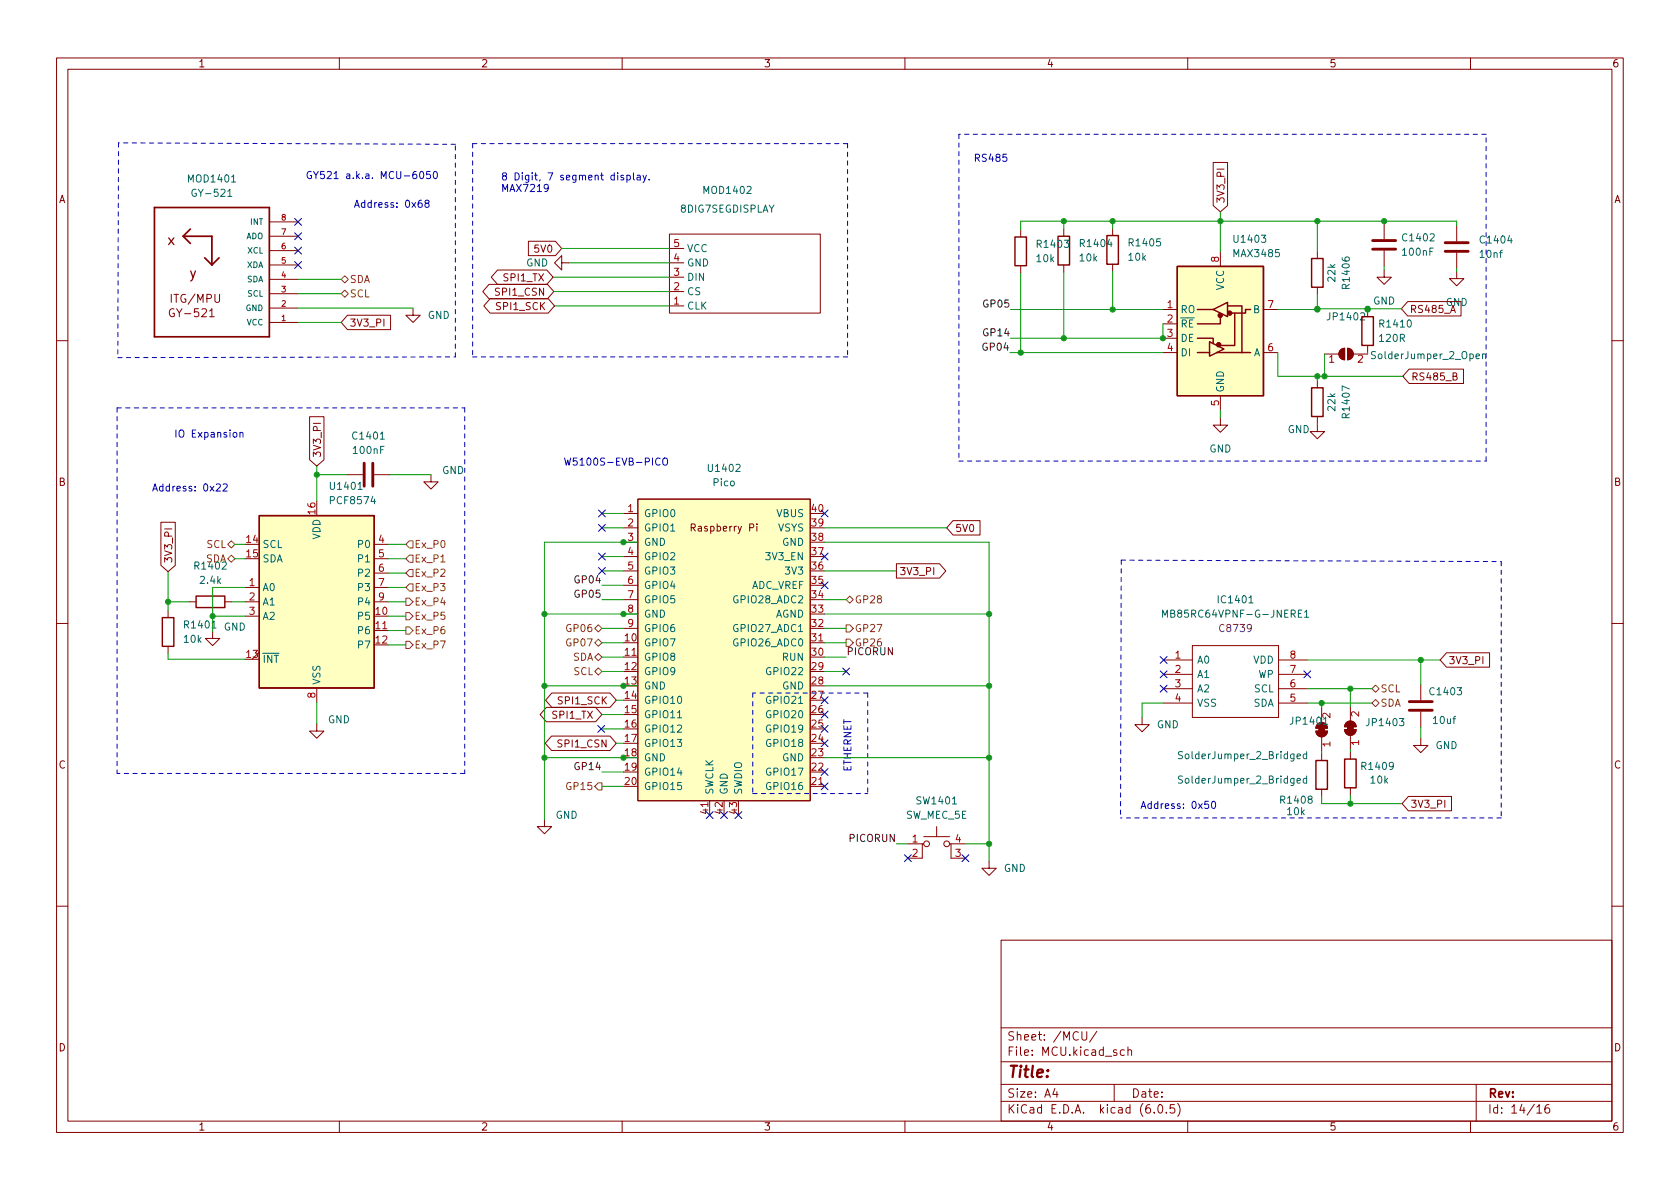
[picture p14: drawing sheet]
<svg xmlns="http://www.w3.org/2000/svg" width="297mm" height="210mm" viewBox="0 0 297 210" stroke-linecap="round" stroke-linejoin="round" font-family="sans-serif">
<defs><g id="words">
<text font-size="2.8" fill="#840000" x="178" y="190.6">Title:</text>
<g font-size="2.5" fill="#840000">
<text x="29.6" y="43.3">x</text>
<text x="33.4" y="49.2">y</text>
</g>
<g font-size="2.1" fill="#840000">
<text x="178" y="184">Sheet: /MCU/</text>
<text x="178" y="186.7">File: MCU.kicad_sch</text>
<text x="178" y="196.9">KiCad E.D.A. kicad (6.0.5)</text>
<text x="178" y="194.1">Size: A4</text>
<text x="200" y="194.1">Date:</text>
<text x="263" y="194.1">Rev:</text>
<text x="263" y="196.9">Id: 14/16</text>
</g>
<g font-size="2" fill="#840000">
<text x="30.4" y="53.5">ITG/MPU</text>
<text x="30.5" y="56.1">GY-521</text>
</g>
<g font-size="1.8" fill="#840000">
<text x="35" y="11.9">1</text>
<text x="85" y="11.9">2</text>
<text x="135" y="11.9">3</text>
<text x="185" y="11.9">4</text>
<text x="235" y="11.9">5</text>
<text x="285" y="11.9">6</text>
<text x="10.3" y="35.9">A</text>
<text x="285.3" y="35.9">A</text>
<text x="216.5" y="36" transform="rotate(-90 216.5 36)">3V3_PI</text>
<text x="94.7" y="44.7">5V0</text>
<text x="87.9" y="52.3">SPI1_CSN</text>
<text x="89.3" y="49.7">SPI1_TX</text>
<text x="61.8" y="57.7">3V3_PI</text>
<text x="88.1" y="54.8">SPI1_SCK</text>
<text x="249.2" y="55.3">RS485_A</text>
<text x="249.5" y="67.3">RS485_B</text>
<text x="56.7" y="81" transform="rotate(-90 56.7 81)">3V3_PI</text>
<text x="10.3" y="85.9">B</text>
<text x="285.3" y="85.9">B</text>
<text x="122.6" y="94">Raspberry Pi</text>
<text x="168.8" y="94.1">5V0</text>
<text x="30.4" y="99.7" transform="rotate(-90 30.4 99.7)">3V3_PI</text>
<text x="159" y="101.7">3V3_PI</text>
<text x="256.1" y="117.4">3V3_PI</text>
<text x="99" y="124.5">SPI1_SCK</text>
<text x="97.9" y="127.1">SPI1_TX</text>
<text x="10.3" y="135.9">C</text>
<text x="99" y="132.2">SPI1_CSN</text>
<text x="285.3" y="135.9">C</text>
<text x="249.3" y="142.8">3V3_PI</text>
<text x="10.3" y="185.9">D</text>
<text x="285.3" y="185.9">D</text>
<text x="35" y="199.9">1</text>
<text x="85" y="199.9">2</text>
<text x="135" y="199.9">3</text>
<text x="185" y="199.9">4</text>
<text x="235" y="199.9">5</text>
<text x="285" y="199.9">6</text>
</g>
<g font-size="1.8" fill="#0000c2">
<text x="172.1" y="28.6">RS485</text>
<text x="54" y="31.6">GY521 a.k.a. MCU-6050</text>
<text x="88.5" y="31.9">8 Digit, 7 segment display.</text>
<text x="88.5" y="33.9">MAX7219</text>
<text x="62.5" y="36.7">Address: 0x68</text>
<text x="30.7" y="77.4">IO Expansion</text>
<text x="99.6" y="82.3">W5100S-EVB-PICO</text>
<text x="26.8" y="86.9">Address: 0x22</text>
<text x="150.5" y="136.5" transform="rotate(-90 150.5 136.5)">ETHERNET</text>
<text x="201.5" y="143">Address: 0x50</text>
</g>
<g font-size="1.8" fill="#006464">
<text x="33.4" y="32.3">MOD1401</text>
<text x="34.4" y="34.8">GY-521</text>
<text x="124.6" y="34.3">MOD1402</text>
<text x="120.3" y="37.6">8DIG7SEGDISPLAY</text>
<text x="93" y="47.1">GND</text>
<text x="121.4" y="47.1">GND</text>
<text x="121.4" y="44.6">VCC</text>
<text x="183.3" y="46.3">10k</text>
<text x="183.5" y="43.8">R1403</text>
<text x="191" y="46.2">10k</text>
<text x="191.2" y="43.7">R1404</text>
<text x="199.6" y="46.1">10k</text>
<text x="199.8" y="43.6">R1405</text>
<text x="218.2" y="45.5">MAX3485</text>
<text x="218.4" y="42.9">U1403</text>
<text x="248.1" y="45.2">100nF</text>
<text x="248.2" y="42.7">C1402</text>
<text x="261.8" y="45.6">10nf</text>
<text x="261.9" y="43">C1404</text>
<text x="121.4" y="52.2">CS</text>
<text x="121.4" y="49.7">DIN</text>
<text x="216.4" y="51.4" transform="rotate(-90 216.4 51.4)">VCC</text>
<text x="236.1" y="49.7" transform="rotate(-90 236.1 49.7)">22k</text>
<text x="238.6" y="50.9" transform="rotate(-90 238.6 50.9)">R1406</text>
<text x="242.8" y="53.8">GND</text>
<text x="75.6" y="56.4">GND</text>
<text x="121.4" y="54.7">CLK</text>
<text x="208.7" y="55.4">RO</text>
<text x="208.7" y="57.9">~{RE}</text>
<text x="221.6" y="55.4">B</text>
<text x="234.9" y="56.6">JP1402</text>
<text x="244.1" y="57.9">R1410</text>
<text x="255.6" y="54.1">GND</text>
<text x="208.7" y="60.4">DE</text>
<text x="208.7" y="63">DI</text>
<text x="221.6" y="63">A</text>
<text x="242.9" y="63.5">SolderJumper_2_Open</text>
<text x="244" y="60.4">120R</text>
<text x="216.4" y="69.5" transform="rotate(-90 216.4 69.5)">GND</text>
<text x="62.5" y="77.7">C1401</text>
<text x="227.7" y="76.6">GND</text>
<text x="236.1" y="72.6" transform="rotate(-90 236.1 72.6)">22k</text>
<text x="238.6" y="73.7" transform="rotate(-90 238.6 73.7)">R1407</text>
<text x="62.6" y="80.3">100nF</text>
<text x="78.2" y="83.8">GND</text>
<text x="125.4" y="83.4">U1402</text>
<text x="213.8" y="80">GND</text>
<text x="58.6" y="86.6">U1401</text>
<text x="58.6" y="89.1">PCF8574</text>
<text x="126.1" y="86">Pico</text>
<text x="56.6" y="95.4" transform="rotate(-90 56.6 95.4)">VDD</text>
<text x="113.8" y="91.4">GPIO0</text>
<text x="113.8" y="94">GPIO1</text>
<text x="137.3" y="91.4">VBUS</text>
<text x="137.5" y="94">VSYS</text>
<text x="34.6" y="100.7">R1402</text>
<text x="46.4" y="96.9">SCL</text>
<text x="46.4" y="99.4">SDA</text>
<text x="63.5" y="96.9">P0</text>
<text x="63.5" y="99.4">P1</text>
<text x="63.5" y="102">P2</text>
<text x="113.8" y="96.5">GND</text>
<text x="113.8" y="99.1">GPIO2</text>
<text x="113.8" y="101.6">GPIO3</text>
<text x="135.7" y="99.1">3V3_EN</text>
<text x="138.3" y="96.5">GND</text>
<text x="139.1" y="101.6">3V3</text>
<text x="35.5" y="103.2">2.4k</text>
<text x="46.4" y="104.5">A0</text>
<text x="46.4" y="107.1">A1</text>
<text x="63.5" y="104.5">P3</text>
<text x="63.5" y="107.1">P4</text>
<text x="113.8" y="104.1">GPIO4</text>
<text x="113.8" y="106.7">GPIO5</text>
<text x="130.1" y="106.7">GPIO28_ADC2</text>
<text x="132.7" y="104.1">ADC_VREF</text>
<text x="215.6" y="106.7">IC1401</text>
<text x="32.6" y="113.7">10k</text>
<text x="32.8" y="111.1">R1401</text>
<text x="39.5" y="111.5">GND</text>
<text x="46.4" y="109.6">A2</text>
<text x="63.5" y="109.6">P5</text>
<text x="63.5" y="112.1">P6</text>
<text x="113.8" y="109.2">GND</text>
<text x="113.8" y="111.8">GPIO6</text>
<text x="130.1" y="111.8">GPIO27_ADC1</text>
<text x="137" y="109.2">AGND</text>
<text x="206.7" y="109.2">MB85RC64VPNF-G-JNERE1</text>
<text x="46.4" y="117.2">~{INT}</text>
<text x="63.5" y="114.7">P7</text>
<text x="113.8" y="114.3">GPIO7</text>
<text x="113.8" y="116.8">GPIO8</text>
<text x="113.8" y="119.4">GPIO9</text>
<text x="130.1" y="114.3">GPIO26_ADC0</text>
<text x="135.8" y="119.4">GPIO22</text>
<text x="138.4" y="116.8">RUN</text>
<text x="211.6" y="117.3">A0</text>
<text x="211.6" y="119.9">A1</text>
<text x="221.6" y="117.3">VDD</text>
<text x="222.4" y="119.9">WP</text>
<text x="56.6" y="121.2" transform="rotate(-90 56.6 121.2)">VSS</text>
<text x="113.8" y="121.9">GND</text>
<text x="113.8" y="124.5">GPIO10</text>
<text x="135.8" y="124.5">GPIO21</text>
<text x="138.3" y="121.9">GND</text>
<text x="211.6" y="122.4">A2</text>
<text x="211.6" y="125">VSS</text>
<text x="221.6" y="125">SDA</text>
<text x="221.8" y="122.4">SCL</text>
<text x="253" y="122.9">C1403</text>
<text x="58" y="127.9">GND</text>
<text x="113.8" y="127">GPIO11</text>
<text x="113.8" y="129.5">GPIO12</text>
<text x="135.8" y="129.5">GPIO19</text>
<text x="135.8" y="127">GPIO20</text>
<text x="204.5" y="128.8">GND</text>
<text x="228.4" y="128.1">JP1401</text>
<text x="241.9" y="128.4">JP1403</text>
<text x="253.5" y="128">10uf</text>
<text x="113.8" y="132.1">GPIO13</text>
<text x="113.8" y="134.6">GND</text>
<text x="113.8" y="137.2">GPIO14</text>
<text x="135.8" y="137.2">GPIO17</text>
<text x="135.8" y="132.1">GPIO18</text>
<text x="138.3" y="134.6">GND</text>
<text x="209" y="134.2">SolderJumper_2_Bridged</text>
<text x="240.9" y="136.1">R1409</text>
<text x="253.8" y="132.5">GND</text>
<text x="113.8" y="139.7">GPIO15</text>
<text x="126.1" y="140.6" transform="rotate(-90 126.1 140.6)">SWCLK</text>
<text x="128.7" y="140.6" transform="rotate(-90 128.7 140.6)">GND</text>
<text x="131.2" y="140.6" transform="rotate(-90 131.2 140.6)">SWDIO</text>
<text x="135.8" y="139.7">GPIO16</text>
<text x="162.2" y="142.2">SW1401</text>
<text x="209" y="138.6">SolderJumper_2_Bridged</text>
<text x="226.6" y="142.1">R1408</text>
<text x="242.4" y="138.6">10k</text>
<text x="98.2" y="144.8">GND</text>
<text x="160.2" y="144.8">SW_MEC_5E</text>
<text x="227.7" y="144.1">10k</text>
<text x="177.5" y="154.2">GND</text>
</g>
<g font-size="1.8" fill="#a90000">
<text x="119.1" y="46.2">4</text>
<text x="119.1" y="43.7">5</text>
<text x="215.5" y="46.3" transform="rotate(-90 215.5 46.3)">8</text>
<text x="119.1" y="53.8">1</text>
<text x="119.1" y="51.3">2</text>
<text x="119.1" y="48.8">3</text>
<text x="206.4" y="54.5">1</text>
<text x="206.4" y="57">2</text>
<text x="206.4" y="59.6">3</text>
<text x="224.2" y="54.5">7</text>
<text x="206.4" y="62.1">4</text>
<text x="224.2" y="62.1">6</text>
<text x="235" y="64.1">1</text>
<text x="240" y="64.1">2</text>
<text x="215.5" y="71.7" transform="rotate(-90 215.5 71.7)">5</text>
<text x="55.8" y="90.9" transform="rotate(-90 55.8 90.9)">16</text>
<text x="111" y="90.5">1</text>
<text x="111" y="93.1">2</text>
<text x="111" y="95.6">3</text>
<text x="143.5" y="95.6">38</text>
<text x="143.5" y="93.1">39</text>
<text x="143.5" y="90.5">40</text>
<text x="43.6" y="96">14</text>
<text x="43.6" y="98.5">15</text>
<text x="66.9" y="96">4</text>
<text x="66.9" y="98.5">5</text>
<text x="66.9" y="101.1">6</text>
<text x="111" y="98.2">4</text>
<text x="111" y="100.7">5</text>
<text x="143.5" y="100.7">36</text>
<text x="143.5" y="98.2">37</text>
<text x="44.1" y="103.6">1</text>
<text x="44.1" y="106.2">2</text>
<text x="66.9" y="103.6">7</text>
<text x="66.9" y="106.2">9</text>
<text x="111" y="103.2">6</text>
<text x="111" y="105.8">7</text>
<text x="143.5" y="105.8">34</text>
<text x="143.5" y="103.2">35</text>
<text x="44.1" y="108.7">3</text>
<text x="66.5" y="108.7">10</text>
<text x="66.5" y="111.2">11</text>
<text x="66.5" y="113.8">12</text>
<text x="110.5" y="113.4">10</text>
<text x="111" y="108.3">8</text>
<text x="111" y="110.9">9</text>
<text x="143.5" y="113.4">31</text>
<text x="143.5" y="110.9">32</text>
<text x="143.5" y="108.3">33</text>
<text x="43.6" y="116.3">13</text>
<text x="110.5" y="115.9">11</text>
<text x="110.5" y="118.5">12</text>
<text x="143.5" y="118.5">29</text>
<text x="143.5" y="115.9">30</text>
<text x="207.8" y="116.5">1</text>
<text x="207.8" y="119">2</text>
<text x="228.1" y="119">7</text>
<text x="228.1" y="116.5">8</text>
<text x="55.8" y="123.4" transform="rotate(-90 55.8 123.4)">8</text>
<text x="110.5" y="123.6">14</text>
<text x="143.5" y="123.6">27</text>
<text x="143.5" y="121">28</text>
<text x="207.8" y="121.5">3</text>
<text x="207.8" y="124.1">4</text>
<text x="228.1" y="124.1">5</text>
<text x="228.1" y="121.5">6</text>
<text x="110.5" y="126.1">15</text>
<text x="110.5" y="128.6">16</text>
<text x="110.5" y="131.2">17</text>
<text x="143.5" y="131.2">24</text>
<text x="143.5" y="128.6">25</text>
<text x="143.5" y="126.1">26</text>
<text x="235.2" y="127" transform="rotate(-90 235.2 127)">2</text>
<text x="240.3" y="131.8" transform="rotate(-90 240.3 131.8)">1</text>
<text x="240.3" y="126.7" transform="rotate(-90 240.3 126.7)">2</text>
<text x="110.5" y="136.3">19</text>
<text x="143.5" y="136.3">22</text>
<text x="143.5" y="133.7">23</text>
<text x="235.2" y="132.1" transform="rotate(-90 235.2 132.1)">1</text>
<text x="110.5" y="138.8">20</text>
<text x="125.2" y="143.9" transform="rotate(-90 125.2 143.9)">41</text>
<text x="127.8" y="143.9" transform="rotate(-90 127.8 143.9)">42</text>
<text x="130.3" y="143.9" transform="rotate(-90 130.3 143.9)">43</text>
<text x="143.5" y="138.8">21</text>
<text x="161.3" y="149">1</text>
<text x="168.9" y="149">4</text>
<text x="161.3" y="151.5">2</text>
<text x="168.9" y="151.5">3</text>
</g>
<g font-size="1.8" fill="#725600">
<text x="61.8" y="52.6">SCL</text>
<text x="61.8" y="50">SDA</text>
<text x="36.3" y="99.4">SDA</text>
<text x="36.5" y="96.9">SCL</text>
<text x="73.2" y="102">Ex_P2</text>
<text x="73.2" y="96.9">Ex_P0</text>
<text x="73.2" y="99.4">Ex_P1</text>
<text x="73.2" y="107.1">Ex_P4</text>
<text x="73.2" y="104.5">Ex_P3</text>
<text x="151.1" y="106.7">GP28</text>
<text x="73.2" y="109.6">Ex_P5</text>
<text x="73.2" y="112.1">Ex_P6</text>
<text x="100.4" y="111.8">GP06</text>
<text x="151.1" y="111.8">GP27</text>
<text x="73.2" y="114.7">Ex_P7</text>
<text x="100.4" y="114.3">GP07</text>
<text x="101.2" y="116.8">SDA</text>
<text x="101.4" y="119.4">SCL</text>
<text x="151.1" y="114.3">GP26</text>
<text x="244" y="125">SDA</text>
<text x="244" y="122.4">SCL</text>
<text x="100.4" y="139.7">GP15</text>
</g>
<g font-size="1.8" fill="#0f0f0f">
<text x="174.2" y="59.5">GP14</text>
<text x="174.2" y="54.4">GP05</text>
<text x="174" y="62">GP04</text>
<text x="101.9" y="103.2">GP04</text>
<text x="101.9" y="105.7">GP05</text>
<text x="149.6" y="115.9">PICORUN</text>
<text x="101.9" y="136.2">GP14</text>
<text x="150.3" y="148.9">PICORUN</text>
</g>
<text font-size="1.8" fill="#840084" x="215.8" y="111.8">C8739</text>
<g font-size="1.8" fill="#009600">
<text x="110.5" y="121">13</text>
<text x="110.5" y="133.7">18</text>
</g>
<g font-size="1.4" fill="#006464">
<text x="44.3" y="39.7">INT</text>
<text x="43.5" y="42.3">ADO</text>
<text x="43.6" y="47.4">XDA</text>
<text x="43.8" y="44.8">XCL</text>
<text x="43.6" y="49.9">SDA</text>
<text x="43.8" y="52.4">SCL</text>
<text x="43.5" y="55">GND</text>
<text x="43.6" y="57.5">VCC</text>
</g>
<g font-size="1.4" fill="#a90000">
<text x="49.8" y="41.5">7</text>
<text x="49.8" y="39">8</text>
<text x="49.8" y="46.6">5</text>
<text x="49.8" y="44.1">6</text>
<text x="49.8" y="51.7">3</text>
<text x="49.8" y="49.1">4</text>
<text x="49.8" y="56.8">1</text>
<text x="49.8" y="54.2">2</text>
</g>
</g></defs>
<g fill="none" stroke="#840000" stroke-width=".18">
<path d="M10 10.2h277v190.1h-277zM12 12.2h273v186.1h-273zM60 10.2v2M110 10.2v2M160 10.2v2M210 10.2v2M260 10.2v2M47.6 39.2h5.1M214.5 28.7h2.5v7.6l-1.2 1.2-1.3-1.2zM244.7 39.5v2.8M257.6 39.9v2.8M37.1 56h.8"/>
<path d="M47.6 57h5.1M47.6 54.5h5.1M47.6 51.9h5.1M47.6 49.4h5.1M47.6 46.9h5.1M47.6 44.3h5.1M47.6 41.8h5.1M61.4 55.7h7.7v2.6h-7.7l-1.1-1.3zM73 54.5v1.2h1.3l-1.3 1.3-1.2-1.3h1.2M86.5 50.3h10.3l1.1 1.3-1.1 1.2h-10.3l-1.1-1.2zM86.7 52.8h10.2l1.1 1.3-1.1 1.3h-10.2l-1.2-1.3zM88 47.7h8.7l1.1 1.3-1.1 1.3h-8.7l-1.1-1.3z"/>
<path d="M93.4 42.7h4.8l1.1 1.2-1.1 1.3h-4.8zM99.3 46.5v-1.3l-1.3 1.3 1.3 1.2v-1.2h1.3M118.4 41.4h26.6v14h-26.6zM118.4 54.1h2.5M118.4 51.6h2.5M118.4 49h2.5M118.4 46.5h2.5M118.4 43.9h2.5M180.5 40.6v1.3M180.5 47v1.3M188.1 40.5v1.3M188.1 46.9v1.2"/>
<path d="M196.7 40.4v1.3M196.7 46.7v1.3M205.6 54.7h2.6M205.6 57.3h2.6M205.6 59.8h2.6M215.8 44.6v2.5M217 54.1h.1M223.4 54.7h2.5M232.9 44.4v1.3M232.9 50.8v1.3M241.8 54.7v1.3M244.7 47.7v1.3h1.3l-1.3 1.3-1.2-1.3h1.2"/>
<path d="M244.7 44.3v2.8M248.9 53.3h9.4v2.6h-9.4l-1.1-1.3zM257.6 48v1.3h1.2l-1.2 1.2-1.3-1.2h1.3M257.6 44.7v2.8M10 60.2h2M54.7 73.7h2.6v7.6l-1.3 1.1-1.3-1.1zM205.6 62.4h2.6M215.8 73.9v1.3h1.2l-1.2 1.2-1.3-1.2h1.3M215.8 70v2.5M223.4 62.4h2.5M232.9 75.1v1.2h1.3l-1.3 1.3-1.3-1.3h1.3M232.9 67.3v1.3"/>
<path d="M232.9 73.7v1.2M234.2 62.6h2.5M237 61.9l.7-.3v2a1.02 1.02 0 0 1-.9-.6 1.02 1.02 0 0 1 .2-1.1zM238.3 61.6a1.02 1.02 0 0 1 1 1 1.02 1.02 0 0 1-1 1zM239.3 62.6h2.5M241.8 61.1v1.3M249.1 65.3h9.7v2.5h-9.7l-1.1-1.3zM256.9 66.5h.6l.1-.2-.1-.2-.6-.2v1.3h.5l.2-.1v-.3l-.3-.3M285 60.2h2M28.4 92.4h2.6v7.6l-1.3 1.1-1.3-1.1zM61.3 83.9h2.8M66.2 96.3h2.5"/>
<path d="M66.2 98.8h2.5M66.2 83.9h2.8M76.2 83.9v1.3h1.3l-1.3 1.3-1.3-1.3h1.3M110.2 90.8h2.6M110.2 93.3h2.6M110.2 95.9h2.6M110.2 98.4h2.6M112.8 88.3h30.5v53.3h-30.5zM133.8 92.6v.2M133.8 93.1v.8M158.5 99.7h7.6l1.1 1.3-1.1 1.2h-7.6zM168.5 92.1h4.8v2.5h-4.8l-1.1-1.3z"/>
<path d="M10 110.2h2M29.7 107.9v1.3M29.7 114.3v1.3M33.4 106.4h1.3M37.6 111.6v1.3h1.3l-1.3 1.3-1.3-1.3h1.3M39.8 106.4h1.2M43.3 103.9h2.5M43.3 106.4h2.5M43.3 109h2.5M66.2 103.9h2.5M66.2 111.5h2.5M66.2 106.4h2.5"/>
<path d="M66.2 101.3h2.5M110.2 116.2h2.6M110.2 101h2.6M110.2 103.5h2.6M110.2 106h2.6M110.2 108.6h2.6M110.2 111.1h2.6M143.3 113.7h2.5M205.7 116.7h5.1M205.7 119.2h5.1M210.8 114.2h15.3v12.7h-15.3zM226.1 116.7h5"/>
<path d="M226.1 119.2h5M255.7 115.4h7.7v2.6h-7.7l-1.1-1.3zM285 110.2h2M56 128v1.3h1.3l-1.3 1.3-1.3-1.3h1.3M56 121.7v2.5M96.6 125.1h8.7l1.1 1.3-1.1 1.2h-8.7l-1.1-1.2zM97.5 130.2h10.4l1.1 1.2-1.1 1.3h-10.4l-1.1-1.3zM97.6 122.5h10.3l1.1 1.3-1.1 1.3h-10.3l-1.1-1.3zM143.3 139.1h2.5M201.9 126.9v1.2h1.3l-1.3 1.3-1.2-1.3h1.2M205.7 121.8h5.1M205.7 124.3h5.1"/>
<path d="M226.1 121.8h5M226.1 124.3h5M232.7 129.3h2a1.02 1.02 0 0 1-1 1 1.02 1.02 0 0 1-1-1zM233 128.1a1.02 1.02 0 0 1 1.1-.3 1.02 1.02 0 0 1 .6 1h-2zM233.7 125.2v2.6M233.7 130.3v2.5M233.7 133.2v1.3M233.7 139.6v1.2M237.7 129h2.1a1.02 1.02 0 0 1-1 1 1.02 1.02 0 0 1-1.1-1zM237.7 128.5a1.02 1.02 0 0 1 1.1-1 1.02 1.02 0 0 1 1 1M237.7 128.5h2.1M238.8 125v2.5"/>
<path d="M238.8 130v2.6M238.8 133v1.2M238.8 139.3v1.3M251.2 130.6v1.2h1.3l-1.3 1.3-1.3-1.3h1.3M251.2 121v2.8M251.2 125.9v2.7M96.3 144.9v1.3h1.2l-1.2 1.2-1.3-1.2h1.3M125.5 141.6v2.5M160.5 149.2h2.6M163.3 149.2h-.2v2.6h-2.6M163.3 147.9h4.6M165.6 146.2v1.7"/>
<path d="M167.9 149.2h.2v2.6h2.6M168.1 149.2h2.6M174.9 152.3v1.2h1.2l-1.2 1.3-1.3-1.3h1.3M249 140.8h7.6v2.6h-7.6l-1.1-1.3zM10 160.2h2M177 166.3h108v32h-108zM285 160.2h2M60 198.3v2M110 198.3v2M160 198.3v2M177 194.8h108M177 191.8h108"/>
<path d="M177 187.8h108M177 181.8h108M186.5 192.5l-.4 1h1M186.9 193v1M191.3 182.4v1.2l.3 .3h.4l.1-.3v-1.2M193.9 182.4l-1.3 1.9M197 191.8v3M198.8 185.7l-.4-.1-.3 .3v.4l.1 .3h.6M199.4 185.8l.2-.2 .4 .1 .1 .9M199.4 185.1v1.5M204.1 196.7v.1M204.9 195.4l.2-.1a.81 .81 0 0 1 .6 .7 .81 .81 0 0 1-.3 .8h-.2a.81 .81 0 0 1-.6-.6 .81 .81 0 0 1 .3-.8z"/>
<path d="M206.2 196.7v.1M207.6 195.3h-.7v.7l.2-.1 .5 .1 .1 .2-.1 .5-.2 .1-.5-.1M208.2 195.1a1.72 1.72 0 0 1 0 2.3M210 198.3v2M260 198.3v2M261 191.8v6.5M271.7 195.8l.5-.5v1.5M271.7 196.8h.9M273.9 195.3a.6 .6 0 0 0-.8 .7v.5l.2 .3h.4l.2-.1 .1-.5-.1-.2-.5-.1-.3 .3"/>
<circle cx="163.8" cy="149.2" r=".51"/>
<circle cx="167.4" cy="149.2" r=".51"/>
</g>
<g fill="#ffffc2" stroke="#ffffc2" stroke-width=".18">
<path d="M208.2 47.1h15.2v22.9h-15.2z"/>
<path d="M45.8 91.2h20.4v30.5h-20.4z"/>
<path d="M112.8 88.3h30.5v53.3h-30.5z"/>
</g>
<g fill="none" stroke="#840000" stroke-width=".25">
<path d="M179.5 41.9h2v5.1h-2zM187.1 41.8h2v5.1h-2zM195.7 41.7h2v5h-2zM208.2 47.1h15.2v22.9h-15.2zM211.7 59.8h2.8v.6M211.7 54.7h2.8M214.5 54.7l2.5-1.2v2.5zM215.8 56v1.3h-4.1M217 54.1h2.6v8.3M218.3 55.4v5.7h-2.5M221.1 54.7h-.9v.7h-2.5M231.9 45.7h2v5.1h-2z"/>
<path d="M240.8 56h2v5.1h-2zM211.7 62.4h2.2M213.9 60.4l2.5 1.3-2.5 1.3zM214.5 60.5v.2M215.1 62.4h6M231.9 68.6h2v5.1h-2zM45.8 91.2h20.4v30.5h-20.4zM28.7 109.2h2v5.1h-2zM34.7 105.4h5.1v2h-5.1zM232.7 134.5h2v5.1h-2zM237.7 134.2h2.1v5.1h-2.1z"/>
</g>
<g fill="#840000" stroke="#840000" stroke-width=".25">
<circle cx="215.5" cy="61" r=".36"/>
<circle cx="215.7" cy="55.8" r=".36"/>
<circle cx="217.4" cy="55.4" r=".36"/>
</g>
<g fill="#840000" stroke="#840000" stroke-width=".18">
<path d="M237 61.9l.7-.3v2a1.02 1.02 0 0 1-.9-.6 1.02 1.02 0 0 1 .2-1.1z"/>
<path d="M238.3 61.6a1.02 1.02 0 0 1 1 1 1.02 1.02 0 0 1-1 1z"/>
<path d="M238.3 128.3h1v1h-1z"/>
<path d="M237.7 129h2.1a1.02 1.02 0 0 1-1 1 1.02 1.02 0 0 1-1.1-1z"/>
<path d="M238 127.8a1.02 1.02 0 0 1 1.1-.2 1.02 1.02 0 0 1 .7 .9h-2.1z"/>
<path d="M233.2 128.5h1v1h-1z"/>
<path d="M232.7 129.3h2a1.02 1.02 0 0 1-1 1 1.02 1.02 0 0 1-1-1z"/>
<path d="M233 128.1a1.02 1.02 0 0 1 1.1-.3 1.02 1.02 0 0 1 .6 1h-2z"/>
</g>
<g fill="none" stroke="#006464" stroke-width=".18">
<path d="M40.3 34.7h.7M262.1 62.7l.2-.1h.3l.1 .8M262.1 62.6v.8M205.6 109.2v-1.3l.4 .9 .4-.9v1.3M230.7 108.2l.3-.3v1.3M230.7 109.2h.7M119.8 126.9h.7M209.1 137.3l-.5-.1-.2 .1v.4l.6 .2 .1 .3-.3 .3-.5-.1M209.1 133l-.5-.1-.2 .1v.4l.6 .2 .1 .3-.3 .3-.5-.1M229.3 138.1l.6-.2v-.2l-.4-.1-.2 .2 .1 .6h.5M229.3 133.7l.6-.1v-.2l-.4-.1-.2 .2 .1 .6h.5M231 137.7l-.3-.1-.3 .3 .1 .5h.5"/>
<path d="M231 133.4l-.3-.1-.3 .3 .1 .5h.5M231 132.9v1.3M231 137.2v1.3M234 128.1h.8"/>
</g>
<path d="M242.7 44.1h4.1M242.7 42.5h4.1M255.5 42.9h4.1M255.5 44.4h4.1M64.4 81.9v4.1M65.9 81.9v4.1M249.2 124.1h4M249.2 125.6h4" fill="none" stroke="#840000" stroke-width=".51"/>
<path d="M27.3 36.7h20.3v22.9h-20.3zM32.4 41.8h5.1v5.1M32.4 41.8l1.3 1.2M33.7 40.5l-1.3 1.3M36.2 45.6l1.3 1.3M38.7 45.6l-1.2 1.3" fill="none" stroke="#840000" stroke-width=".3"/>
<g fill="none" stroke="#725600" stroke-width=".18">
<path d="M60.3 51.9l.7-.6 .6 .6-.6 .7zM60.3 49.4l.7-.6 .6 .6-.6 .6zM40.3 98.8l.6-.6 .6 .6-.6 .6zM40.3 96.3l.6-.7 .6 .7-.6 .6zM72.4 95.6h.6v1.3h-.6l-.6-.6zM72.4 98.2h.6v1.2h-.6l-.6-.6zM71.8 105.8h.6l.6 .6-.6 .7h-.6zM71.8 108.3h.6l.6 .7-.6 .6h-.6zM71.8 113.4h.6l.6 .6-.6 .7h-.6zM71.8 110.9h.6l.6 .6-.6 .6h-.6zM72.4 100.7h.6v1.3h-.6l-.6-.7zM72.4 103.2h.6v1.3h-.6l-.6-.6z"/>
<path d="M105.2 111.1l.6-.6 .6 .6-.6 .7zM105.2 113.7l.6-.7 .6 .7-.6 .6zM105.2 116.2l.6-.6 .6 .6-.6 .6zM105.8 118.1l.6 .6-.6 .7-.6-.7zM149.6 110.5h.6l.7 .6-.7 .7h-.6zM149.6 113h.6l.7 .7-.7 .6h-.6zM149.6 106l.6-.6 .7 .6-.7 .7zM105.8 138.4h.6v1.3h-.6l-.6-.6zM242.6 124.3l.6-.6 .6 .6-.6 .7zM242.6 121.8l.6-.6 .6 .6-.6 .6z"/>
</g>
<g fill="none" stroke="#0000c2" stroke-width=".18">
<path d="M74.3 30.4l.2-.1a.68 .68 0 0 1 .4 .7 .68 .68 0 0 1-.4 .6l-.2-.1-.1-.4zM74.5 35.4l-.3 .1a.86 .86 0 0 0 0 1.2l.4-.2 .1-.4-.3-.2h-.2l-.3 .2M75.4 35.9l-.3-.2 .1-.2 .2-.1 .3 .1 .2 .1-.1 .2-.5 .2-.2 .2v.2l.3 .3h.2l.3-.3-.1-.3-.2-.2M76.1 30.3h-.6l-.1 .6 .2-.1 .4 .1 .1 .1v.5l-.2 .1-.5-.1M76.7 30.4l.2-.1a.68 .68 0 0 1 .5 .7 .68 .68 0 0 1-.5 .6l-.2-.1-.1-.4zM96.9 33.1l-.2 .3h-.2l-.3-.3 .1-.4 .4-.1 .2 .1a.84 .84 0 0 1-.3 1.2h-.3M110.2 31h-.3l-.1 .2v.1l.4 .2v.3h-.4M110.9 31h.3l.3 .2-.2 .6h-.4M110.9 31v1.3M112 30.6v1l.2 .2M112.7 31h.4l.1 .8M113.2 31.3h-.4l-.2 .2 .2 .3h.4"/>
<path d="M113.7 31l.3 .8M114.3 31l-.4 1.1-.2 .2M114.8 31.7v.1M41.3 76.5h.3l.3 .2v.4l-.3 .2-.3-.1-.1-.1zM42.4 76.6l.2-.1h.3l.1 .8M42.4 76.5v.8M38.2 85.7l.5-.1 .3 .3-.8 .9h.8M39.5 85.7l.4-.1 .3 .3-.8 .9h.8M116.7 81.1a.6 .6 0 0 0-.8 .4 .6 .6 0 0 0 .6 .8l.2-.2M117.2 81.2l.3-.2a.43 .43 0 0 1 .5 .4v.4a.42 .42 0 0 1-.4 .5 .42 .42 0 0 1-.4-.5zM213.7 141.7h-.6l-.1 .6 .2-.1h.4l.1 .2v.4l-.2 .2-.5-.2M214.4 141.8l.1-.1a.68 .68 0 0 1 .4 .6 .68 .68 0 0 1-.4 .7 .84 .84 0 0 1-.1-1.2z"/>
</g>
<g fill="none" stroke="#0000c2" stroke-width=".18" stroke-dasharray=".8 .8">
<path d="M21 25.3l-.2 37.9M80.5 25.5l-59.5-.2M83.6 25.4h66.3M83.6 25.4v37.7M149.9 25.4v37.7M169.5 23.7v57.8M262.8 23.7h-93.3M20.7 72.1v64.7M20.7 72.1h61.5M20.8 63.2l59.7-.1M80.5 63.1v-37.6M82.2 72.1v64.7"/>
<path d="M149.9 63.1h-66.3M169.5 81.5h93.3M198.2 99.1l-.1 45.5M198.2 99.1l67.2 .2M262.8 81.5v-57.8M265.4 99.3v45.3M82.2 136.8h-61.5M133.1 122.5v17.8M153.4 122.5h-20.3M153.4 122.5v17.8M133.1 140.3h20.3M265.4 144.6h-67.3"/>
</g>
<g fill="none" stroke="#009600" stroke-width=".18">
<path d="M188.1 39.1v1.4M196.7 39.1v1.3M215.8 37.5v7.1M232.9 39.1v5.3M244.7 39.1v.4M257.6 39.9v-.8h-77.1v1.5M52.7 49.4h7.6M52.7 51.9h7.6M52.7 54.5h20.3M52.7 57h7.6M97.8 49h20.6M97.9 51.6h20.5"/>
<path d="M98 54.1h20.4M99.3 43.9h19.1M100.6 46.5h17.8M178.7 54.7h26.9M180.5 48.3v14.1M188.1 48.1v11.7M196.7 48v6.7M205.6 57.3v2.5h-26.9M232.9 52.1v2.6h-7M232.9 54.6h14.9M241.8 54.6v.1M244.7 47.1v.6"/>
<path d="M257.6 47.5v.5M178.6 62.4h27M215.8 72.5v1.4M225.9 62.4v4.1h22.1M232.9 66.5v.8M232.9 74.9v.2M234.2 62.6v3.9M241.8 62.4v.2M41.5 98.8h1.8M41.5 96.3h1.8M56 82.4v6.2M56 83.9h5.3"/>
<path d="M68.7 98.8h3.1M68.7 96.3h3.1M69 83.9h7.2M106.4 93.3h3.8M106.4 90.8h3.8M106.4 98.4h3.8M112.8 95.9h-16.5v49M145.8 93.3h21.6M145.8 95.9h29.1v56.4M29.7 115.6v1h13.6M29.7 106.4h3.7M29.7 101.1v6.8"/>
<path d="M37.6 109h5.7M41 106.4h2.3M43.3 103.9h-5.7v7.7M68.7 114h3.1M68.7 109h3.1M68.7 101.3h3.1M68.7 111.5h3.1M68.7 103.9h3.1M68.7 106.4h3.1M96.3 108.6h16.5M106.4 113.7h3.8M106.4 101h3.8"/>
<path d="M106.4 106h3.8M106.4 118.7h3.8M106.4 116.2h3.8M106.4 111.1h3.8M106.4 103.5h3.8M145.8 113.7h3.8M145.8 101h12.7M145.8 108.6h29.1M145.8 106h3.8M145.8 118.7h3.8M145.8 116.2h3.8M145.8 111.1h3.8"/>
<path d="M231.1 116.7h23.5M251.2 116.7v4.3M56 124.2v3.8M96.3 121.3h13.9M96.3 134h13.9M106.3 128.9h3.9M106.4 126.4h3.8M106.4 139.1h3.8M106.4 136.5h3.8M109 123.8h1.2M109 131.4h1.2M145.8 121.3h29.1"/>
<path d="M145.8 134h29.1M205.7 124.3h-3.8v2.6M231.1 121.8h11.5M231.1 124.3h11.5M233.7 124.3v.9M233.7 132.8v.4M238.8 121.8v3.2M238.8 132.6v.4M251.2 128.6v2M158.5 149.2h2M170.7 149.2h4.2M233.7 140.8v1.3h14.2"/>
<path d="M238.8 140.6v1.5"/>
</g>
<g fill="none" stroke="#000084" stroke-width=".18">
<path d="M52.1 38.6l1.2 1.2M53.3 38.6l-1.2 1.2M52.1 41.2l1.2 1.2M52.1 43.7l1.2 1.2M52.1 46.2l1.2 1.3M53.3 41.2l-1.2 1.2M53.3 43.7l-1.2 1.2M53.3 46.2l-1.2 1.3M105.8 92.7l1.2 1.2M105.8 97.8l1.2 1.2M105.8 90.2l1.2 1.2M107 92.7l-1.2 1.2"/>
<path d="M107 97.8l-1.2 1.2M107 90.2l-1.2 1.2M145.2 97.8l1.2 1.2M145.2 90.2l1.2 1.2M146.4 97.8l-1.2 1.2M146.4 90.2l-1.2 1.2M105.8 100.3l1.2 1.3M107 100.3l-1.2 1.3M145.2 102.9l1.2 1.2M146.4 102.9l-1.2 1.2M149 118.1l1.2 1.2M150.2 118.1l-1.2 1.2"/>
<path d="M205.1 116.1l1.2 1.2M205.1 118.6l1.2 1.3M206.3 116.1l-1.2 1.2M206.3 118.6l-1.2 1.3M230.5 118.6l1.2 1.3M231.7 118.6l-1.2 1.3M105.7 128.3l1.2 1.2M106.9 128.3l-1.2 1.2M145.2 123.2l1.2 1.2M145.2 138.4l1.2 1.3M145.2 125.7l1.2 1.3M145.2 135.9l1.2 1.2"/>
<path d="M145.2 130.8l1.2 1.2M145.2 128.3l1.2 1.2M146.4 123.2l-1.2 1.2M146.4 138.4l-1.2 1.3M146.4 125.7l-1.2 1.3M146.4 135.9l-1.2 1.2M146.4 130.8l-1.2 1.2M146.4 128.3l-1.2 1.2M205.1 121.2l1.2 1.2M206.3 121.2l-1.2 1.2M124.9 143.5l1.2 1.2M126.1 143.5l-1.2 1.2"/>
<path d="M127.4 143.5l1.2 1.2M128.6 143.5l-1.2 1.2M129.9 143.5l1.3 1.2M131.2 143.5l-1.3 1.2M159.9 151.1l1.2 1.3M161.1 151.1l-1.2 1.3M170.1 151.1l1.2 1.3M171.3 151.1l-1.2 1.3"/>
</g>
<g fill="#009600" stroke="#009600" stroke-width=".18">
<circle cx="251.2" cy="116.7" r=".46"/>
<circle cx="238.8" cy="121.8" r=".46"/>
<circle cx="238.8" cy="142.1" r=".46"/>
<circle cx="233.7" cy="124.3" r=".46"/>
<circle cx="188.1" cy="39.1" r=".46"/>
<circle cx="196.7" cy="54.7" r=".46"/>
<circle cx="196.7" cy="39.1" r=".46"/>
<circle cx="110.2" cy="95.9" r=".46"/>
<circle cx="188.1" cy="59.8" r=".46"/>
<circle cx="205.6" cy="59.8" r=".46"/>
<circle cx="180.5" cy="62.4" r=".46"/>
<circle cx="174.9" cy="108.6" r=".46"/>
<circle cx="234.2" cy="66.5" r=".46"/>
<circle cx="232.9" cy="66.5" r=".46"/>
<circle cx="232.9" cy="54.7" r=".46"/>
<circle cx="232.9" cy="39.1" r=".46"/>
<circle cx="232.9" cy="54.6" r=".46"/>
<circle cx="215.8" cy="39.1" r=".46"/>
<circle cx="244.7" cy="39.1" r=".46"/>
<circle cx="241.8" cy="54.6" r=".46"/>
<circle cx="241.8" cy="54.7" r=".46"/>
<circle cx="174.9" cy="121.3" r=".46"/>
<circle cx="174.9" cy="149.2" r=".46"/>
<circle cx="174.9" cy="134" r=".46"/>
<circle cx="96.3" cy="121.3" r=".46"/>
<circle cx="110.2" cy="121.3" r=".46"/>
<circle cx="96.3" cy="134" r=".46"/>
<circle cx="110.2" cy="108.6" r=".46"/>
<circle cx="110.2" cy="134" r=".46"/>
<circle cx="96.3" cy="108.6" r=".46"/>
<circle cx="56" cy="83.9" r=".46"/>
<circle cx="29.7" cy="106.4" r=".46"/>
<circle cx="37.6" cy="109" r=".46"/>
</g>
<use href="#words"/>
</svg>
